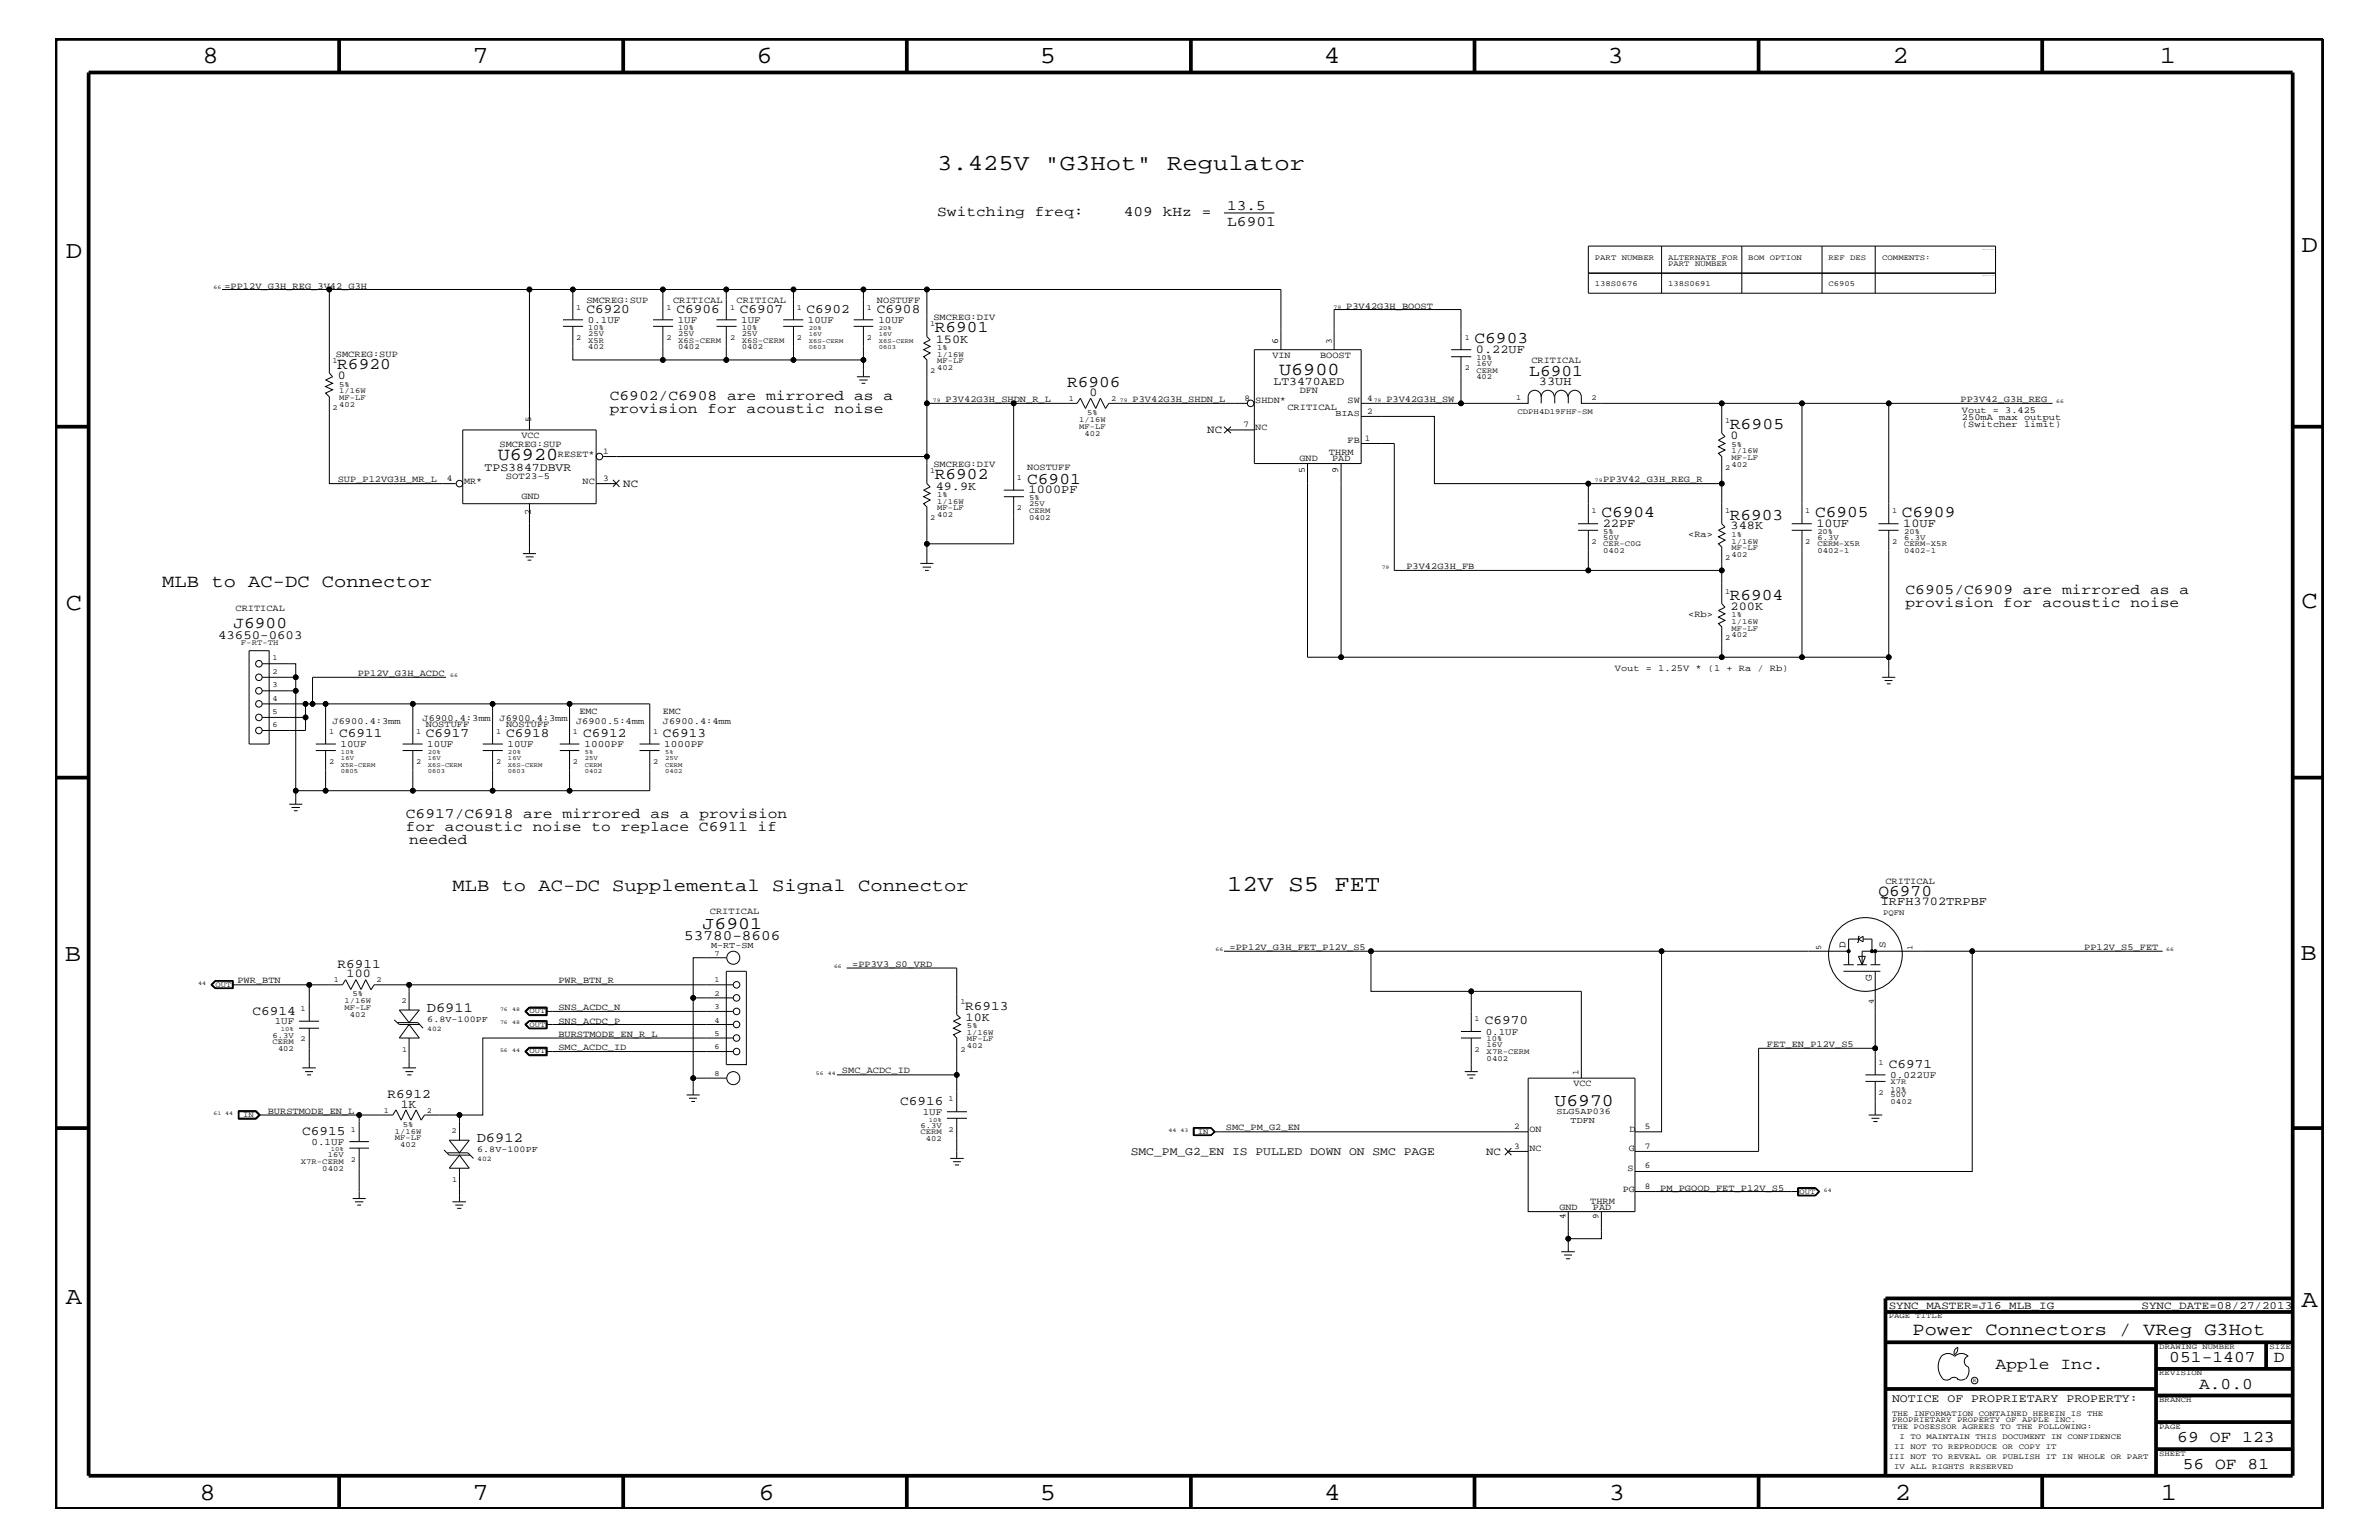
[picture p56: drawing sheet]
<svg xmlns="http://www.w3.org/2000/svg" width="432mm" height="279mm" viewBox="0 0 432 279" stroke-linecap="round" stroke-linejoin="round" font-family="sans-serif">
<defs><g id="words">
<g font-size="4.5">
<text x="36.7" y="11.5">8</text>
<text x="85.8" y="11.5">7</text>
<text x="137.3" y="11.5">6</text>
<text x="188.7" y="11.5">5</text>
<text x="240.3" y="11.5">4</text>
<text x="291.8" y="11.5">3</text>
<text x="343.5" y="11.5">2</text>
<text x="392" y="11.5">1</text>
<text x="11.9" y="46.8">D</text>
<text x="417.7" y="45.7">D</text>
<text x="11.9" y="110.6">C</text>
<text x="417.7" y="110.3">C</text>
<text x="11.8" y="174.3">B</text>
<text x="417.6" y="174.2">B</text>
<text x="11.9" y="236.7">A</text>
<text x="417.7" y="237.1">A</text>
<text x="36.2" y="272.1">8</text>
<text x="85.8" y="272.1">7</text>
<text x="137.7" y="272.1">6</text>
<text x="188.7" y="272.1">5</text>
<text x="240.4" y="272.1">4</text>
<text x="292" y="272.1">3</text>
<text x="343.9" y="272.1">2</text>
<text x="392.2" y="272.1">1</text>
</g>
<g font-size="4.1">
<text x="170.1" y="30.8">3.425V &quot;G3Hot&quot; Regulator</text>
<text x="222.8" y="161.7">12V S5 FET</text>
</g>
<g font-size="3.3">
<text x="232.2" y="68.1">U6900</text>
<text x="90.3" y="83.5">U6920</text>
<text x="29.5" y="106.5">MLB to AC-DC Connector</text>
<text x="82.1" y="161.7">MLB to AC-DC Supplemental Signal Connector</text>
<text x="347.1" y="242.3">Power Connectors / VReg G3Hot</text>
</g>
<g font-size="3.2">
<text x="127.5" y="168.6">J6901</text>
<text x="282.2" y="200.6">U6970</text>
</g>
<g font-size="3">
<text x="169.7" y="60.3">R6901</text>
<text x="267.6" y="62.3">C6903</text>
<text x="61.2" y="67">R6920</text>
<text x="193.7" y="70.1">R6906</text>
<text x="277.6" y="68.2">L6901</text>
<text x="313.9" y="77.9">R6905</text>
<text x="169.7" y="87">R6902</text>
<text x="186.4" y="87.7">C6901</text>
<text x="290.7" y="93.8">C6904</text>
<text x="313.9" y="94.3">R6903</text>
<text x="329.4" y="93.8">C6905</text>
<text x="345.2" y="93.8">C6909</text>
<text x="42.4" y="114">J6900</text>
<text x="313.9" y="108.8">R6904</text>
<text x="341" y="162.5">Q6970</text>
<text x="362.2" y="248.4">Apple Inc.</text>
<text x="393.7" y="247.1">051-1407</text>
<text x="399.2" y="252">A.0.0</text>
<text x="412.7" y="247.1">D</text>
<text x="395.2" y="261.6">69 OF 123</text>
<text x="396.2" y="266.6">56 OF 81</text>
</g>
<g font-size="2.6">
<text x="170.1" y="39.2">Switching freq:</text>
<text x="204" y="39.2">409 kHz =</text>
<text x="222.8" y="41">L6901</text>
<text x="222.8" y="38">13.5</text>
<text x="110.7" y="75">provision for acoustic noise</text>
<text x="110.7" y="72.6">C6902/C6908 are mirrored as a</text>
<text x="345.9" y="107.7">C6905/C6909 are mirrored as a</text>
<text x="345.9" y="110.2">provision for acoustic noise</text>
<text x="73.7" y="148.4">C6917/C6918 are mirrored as a provision</text>
<text x="73.7" y="150.7">for acoustic noise to replace C6911 if</text>
<text x="74.3" y="153.2">needed</text>
<text x="124.2" y="170.5">53780-8606</text>
</g>
<g font-size="2.5">
<text x="77.5" y="183.6">D6911</text>
<text x="86.5" y="207.2">D6912</text>
</g>
<g font-size="2.4">
<text x="106.4" y="56.8">C6920</text>
<text x="122.8" y="56.8">C6906</text>
<text x="134.3" y="56.8">C6907</text>
<text x="146.4" y="56.8">C6902</text>
<text x="159.2" y="56.8">C6908</text>
<text x="61.6" y="133.8">C6911</text>
<text x="77.3" y="133.8">C6917</text>
<text x="91.9" y="133.8">C6918</text>
<text x="105.8" y="133.8">C6912</text>
<text x="120.3" y="133.8">C6913</text>
<text x="61.3" y="175.6">R6911</text>
<text x="45.8" y="184.1">C6914</text>
<text x="175.2" y="183.3">R6913</text>
<text x="269.5" y="185.9">C6970</text>
<text x="342.8" y="193.7">C6971</text>
<text x="70.3" y="199.2">R6912</text>
<text x="163.4" y="200.4">C6916</text>
<text x="54.9" y="205.9">C6915</text>
</g>
<text font-size="2.3" x="39.6" y="115.9">43650-0603</text>
<g font-size="2.2">
<text x="169.8" y="62.2">150K</text>
<text x="267.9" y="64">0.22UF</text>
<text x="61.3" y="68.8">0</text>
<text x="197.7" y="71.8">0</text>
<text x="279.3" y="69.9">33UH</text>
<text x="314.1" y="79.7">0</text>
<text x="169.8" y="88.8">49.9K</text>
<text x="186.7" y="89.5">1000PF</text>
<text x="290.9" y="95.6">22PF</text>
<text x="329.7" y="95.6">10UF</text>
<text x="345.4" y="95.6">10UF</text>
<text x="314.1" y="96">348K</text>
<text x="314.1" y="110.6">200K</text>
<text x="341.4" y="164.3">IRFH3702TRPBF</text>
<text x="62.9" y="177.3">100</text>
<text x="175.3" y="185.2">10K</text>
<text x="72.7" y="200.9">1K</text>
</g>
<g font-size="2.1">
<text x="231.1" y="69.8">LT3470AED</text>
<text x="88" y="85.4">TPS3847DBVR</text>
<text x="205.2" y="209.6">SMC_PM_G2_EN IS PULLED DOWN ON SMC PAGE</text>
<text x="343.4" y="254.4">NOTICE OF PROPRIETARY PROPERTY:</text>
</g>
<g font-size="2">
<text x="219.1" y="78.6">NC</text>
<text x="113.1" y="88.3">NC</text>
<text x="269.7" y="209.6">NC</text>
<text x="342.8" y="237.4">SYNC_MASTER=J16_MLB_IG</text>
<text x="388.7" y="237.4">SYNC_DATE=08/27/2013</text>
</g>
<g font-size="1.9">
<text x="334.9" y="172" transform="rotate(-90 334.9 172)">D</text>
<text x="342.2" y="172" transform="rotate(-90 342.2 172)">S</text>
<text x="339.8" y="178" transform="rotate(-90 339.8 178)">G</text>
</g>
<g font-size="1.8">
<text x="106.7" y="58.6">0.1UF</text>
<text x="123" y="58.6">1UF</text>
<text x="134.5" y="58.6">1UF</text>
<text x="146.6" y="58.6">10UF</text>
<text x="159.4" y="58.6">10UF</text>
<text x="61.8" y="135.6">10UF</text>
<text x="77.6" y="135.6">10UF</text>
<text x="92.1" y="135.6">10UF</text>
<text x="106.1" y="135.6">1000PF</text>
<text x="120.6" y="135.6">1000PF</text>
<text x="49.9" y="185.9">1UF</text>
<text x="269.7" y="187.7">0.1UF</text>
<text x="343.1" y="195.6">0.022UF</text>
<text x="167.5" y="202.3">1UF</text>
<text x="56.6" y="207.7">0.1UF</text>
</g>
<g font-size="1.7">
<text x="40.7" y="52.4">=PP12V_G3H_REG_3V42_G3H</text>
<text x="106.4" y="55">SMCREG:SUP</text>
<text x="122.2" y="55">CRITICAL</text>
<text x="133.7" y="55">CRITICAL</text>
<text x="159.2" y="55">NOSTUFF</text>
<text x="169.4" y="58">SMCREG:DIV</text>
<text x="244.3" y="56">P3V42G3H_BOOST</text>
<text x="61" y="64.7">SMCREG:SUP</text>
<text x="231" y="64.9">VIN</text>
<text x="232" y="62.3" transform="rotate(-90 232 62.3)">6</text>
<text x="239.6" y="64.9">BOOST</text>
<text x="278" y="65.9">CRITICAL</text>
<text x="235.9" y="71.2">DFN</text>
<text x="171.6" y="72.9">P3V42G3H_SHDN_R_L</text>
<text x="205.6" y="72.9">P3V42G3H_SHDN_L</text>
<text x="227.8" y="73.2">SHDN*</text>
<text x="233.7" y="74.4">CRITICAL</text>
<text x="244.6" y="73.2">SW</text>
<text x="251.6" y="72.9">P3V42G3H_SW</text>
<text x="355.9" y="72.9">PP3V42_G3H_REG</text>
<text x="356.1" y="76.2">250mA max output</text>
<text x="356.1" y="75">Vout = 3.425</text>
<text x="356.1" y="77.4">(Switcher limit)</text>
<text x="90.7" y="81.1">SMCREG:SUP</text>
<text x="94.7" y="79.4">VCC</text>
<text x="101.3" y="82.8">RESET*</text>
<text x="227.8" y="78">NC</text>
<text x="235.9" y="83.6">GND</text>
<text x="241.2" y="82.5">THRM</text>
<text x="241.8" y="83.7">PAD</text>
<text x="244.6" y="80.5">FB</text>
<text x="61.3" y="87.5">SUP_P12VG3H_MR_L</text>
<text x="84.2" y="87.7">MR*</text>
<text x="91.8" y="87">SOT23-5</text>
<text x="105.7" y="87.7">NC</text>
<text x="169.4" y="84.7">SMCREG:DIV</text>
<text x="186.4" y="85.3">NOSTUFF</text>
<text x="236.8" y="85.9" transform="rotate(-90 236.8 85.9)">5</text>
<text x="242.9" y="85.9" transform="rotate(-90 242.9 85.9)">9</text>
<text x="291" y="87.5">PP3V42_G3H_REG_R</text>
<text x="94.7" y="90.5">GND</text>
<text x="96.4" y="93.5" transform="rotate(-90 96.4 93.5)">2</text>
<text x="306.4" y="97.4">&lt;Ra&gt;</text>
<text x="255.3" y="103.2">P3V42G3H_FB</text>
<text x="42.8" y="110.8">CRITICAL</text>
<text x="306.4" y="112">&lt;Rb&gt;</text>
<text x="64.9" y="122.6">PP12V_G3H_ACDC</text>
<text x="293.1" y="121.7">Vout = 1.25V * (1 + Ra / Rb)</text>
<text x="60.4" y="131.3">J6900.4:3mm</text>
<text x="76.7" y="130.8">J6900.4:3mm</text>
<text x="77.3" y="131.9">NOSTUFF</text>
<text x="90.7" y="130.8">J6900.4:3mm</text>
<text x="91.9" y="131.9">NOSTUFF</text>
<text x="104.6" y="131.3">J6900.5:4mm</text>
<text x="105.2" y="129.6">EMC</text>
<text x="120.3" y="131.3">J6900.4:4mm</text>
<text x="120.3" y="129.6">EMC</text>
<text x="342.2" y="160.5">CRITICAL</text>
<text x="128.9" y="165.9">CRITICAL</text>
<text x="223.2" y="172.3">=PP12V_G3H_FET_P12V_S5</text>
<text x="378.3" y="172.3">PP12V_S5_FET</text>
<text x="43.1" y="178.4">PWR_BTN</text>
<text x="101.3" y="178.4">PWR_BTN_R</text>
<text x="154.7" y="175.4">=PP3V3_S0_VRD</text>
<text x="101.3" y="183.2">SNS_ACDC_N</text>
<text x="101.3" y="185.7">SNS_ACDC_P</text>
<text x="101.3" y="188.1">BURSTMODE_EN_R_L</text>
<text x="101.3" y="190.5">SMC_ACDC_ID</text>
<text x="320.7" y="189.9">FET_EN_P12V_S5</text>
<text x="152.8" y="194.8">SMC_ACDC_ID</text>
<text x="285.6" y="197">VCC</text>
<text x="48.6" y="202">BURSTMODE_EN_L</text>
<text x="222.5" y="205.1">SMC_PM_G2_EN</text>
<text x="277.6" y="205.3">ON</text>
<text x="277.6" y="208.9">NC</text>
<text x="295.7" y="208.9">G</text>
<text x="295.7" y="205.3">D</text>
<text x="295.4" y="212.5">S</text>
<text x="283" y="219.6">GND</text>
<text x="288.6" y="218.4">THRM</text>
<text x="289.1" y="219.6">PAD</text>
<text x="294.6" y="216.2">PG</text>
<text x="301.3" y="216">PM_PGOOD_FET_P12V_S5</text>
</g>
<g font-size="1.6">
<text x="241.7" y="62.3" transform="rotate(-90 241.7 62.3)">3</text>
<text x="96.4" y="76.6" transform="rotate(-90 96.4 76.6)">5</text>
<text x="225.7" y="77.5">7</text>
<text x="225.9" y="72.7">8</text>
<text x="242.4" y="75.6">BIAS</text>
<text x="248.2" y="72.7">4</text>
<text x="248.2" y="75.1">2</text>
<text x="109.5" y="82.4">1</text>
<text x="247.7" y="80">1</text>
<text x="81.1" y="87.2">4</text>
<text x="109.5" y="87.3">3</text>
<text x="129.1" y="172">M-RT-SM</text>
<text x="77.6" y="185.4">6.8V-100PF</text>
<text x="286.5" y="195" transform="rotate(-90 286.5 195)">1</text>
<text x="282.5" y="202.1">SLG5AP036</text>
<text x="285.1" y="203.8">TDFN</text>
<text x="86.6" y="209.1">6.8V-100PF</text>
<text x="274.8" y="204.8">2</text>
<text x="274.8" y="208.5">3</text>
<text x="298.5" y="204.8">5</text>
<text x="298.5" y="208.5">7</text>
<text x="298.5" y="211.9">6</text>
<text x="298.5" y="215.8">8</text>
<text x="284.1" y="221.1" transform="rotate(-90 284.1 221.1)">4</text>
<text x="290.2" y="221.1" transform="rotate(-90 290.2 221.1)">9</text>
</g>
<g font-size="1.4">
<text x="289.5" y="47.1">PART NUMBER</text>
<text x="302.8" y="47.1">ALTERNATE FOR</text>
<text x="317.3" y="47.1">BOM OPTION</text>
<text x="331.9" y="47.1">REF DES</text>
<text x="341.6" y="47.1">COMMENTS:</text>
<text x="289.5" y="51.9">138S0676</text>
<text x="302.8" y="48.3">PART NUMBER</text>
<text x="302.8" y="51.9">138S0691</text>
<text x="331.9" y="51.9">C6905</text>
<text x="104.6" y="56.2">1</text>
<text x="106.8" y="59.8">10%</text>
<text x="121" y="56.2">1</text>
<text x="123.1" y="59.8">10%</text>
<text x="132.5" y="56.2">1</text>
<text x="134.6" y="59.8">10%</text>
<text x="144.6" y="56.2">1</text>
<text x="157.3" y="56.2">1</text>
<text x="168.8" y="59.2">1</text>
<text x="60.4" y="65.9">1</text>
<text x="104.6" y="61.7">2</text>
<text x="106.8" y="62.2">X5R</text>
<text x="106.8" y="60.9">25V</text>
<text x="106.8" y="63.4">402</text>
<text x="121" y="61.7">2</text>
<text x="123.1" y="62.2">X6S-CERM</text>
<text x="123.1" y="60.9">25V</text>
<text x="123.1" y="63.4">0402</text>
<text x="132.5" y="61.7">2</text>
<text x="134.6" y="63.4">0402</text>
<text x="134.6" y="60.9">25V</text>
<text x="134.6" y="62.2">X6S-CERM</text>
<text x="144.6" y="61.7">2</text>
<text x="157.3" y="61.7">2</text>
<text x="170.1" y="63.4">1%</text>
<text x="170.1" y="65.9">MF-LF</text>
<text x="170.1" y="64.7">1/16W</text>
<text x="265.9" y="61.7">1</text>
<text x="268" y="65.3">10%</text>
<text x="61.6" y="70.1">5%</text>
<text x="61.6" y="71.3">1/16W</text>
<text x="168.8" y="67.7">2</text>
<text x="170.1" y="67.1">402</text>
<text x="265.9" y="67.1">2</text>
<text x="268" y="68.8">402</text>
<text x="268" y="66.4">16V</text>
<text x="268" y="67.6">CERM</text>
<text x="60.4" y="74.4">2</text>
<text x="61.6" y="73.8">402</text>
<text x="61.6" y="72.6">MF-LF</text>
<text x="194" y="72.8">1</text>
<text x="195.9" y="76.6">1/16W</text>
<text x="195.9" y="77.8">MF-LF</text>
<text x="197.3" y="75.4">5%</text>
<text x="201.7" y="72.8">2</text>
<text x="275.2" y="72.6">1</text>
<text x="275.4" y="75.1">CDPH4D19FHF-SM</text>
<text x="288.9" y="72.6">2</text>
<text x="313.1" y="76.8">1</text>
<text x="196.8" y="79">402</text>
<text x="314.3" y="81.1">5%</text>
<text x="314.3" y="82.2">1/16W</text>
<text x="314.3" y="83.5">MF-LF</text>
<text x="168.8" y="85.9">1</text>
<text x="184.6" y="87.1">1</text>
<text x="313.1" y="85.3">2</text>
<text x="314.3" y="84.7">402</text>
<text x="168.8" y="94.3">2</text>
<text x="170.1" y="90.1">1%</text>
<text x="170.1" y="93.8">402</text>
<text x="170.1" y="92.6">MF-LF</text>
<text x="170.1" y="91.4">1/16W</text>
<text x="184.6" y="92.6">2</text>
<text x="186.8" y="90.7">5%</text>
<text x="186.8" y="94.3">0402</text>
<text x="186.8" y="91.8">25V</text>
<text x="186.8" y="93.1">CERM</text>
<text x="288.9" y="93.2">1</text>
<text x="313.1" y="93.2">1</text>
<text x="327.7" y="93.2">1</text>
<text x="343.4" y="93.2">1</text>
<text x="288.9" y="98.7">2</text>
<text x="291" y="97.9">50V</text>
<text x="291" y="96.8">5%</text>
<text x="291" y="100.4">0402</text>
<text x="291" y="99.1">CER-C0G</text>
<text x="313.1" y="101.6">2</text>
<text x="314.3" y="98.7">1/16W</text>
<text x="314.3" y="97.4">1%</text>
<text x="314.3" y="101">402</text>
<text x="314.3" y="99.9">MF-LF</text>
<text x="327.7" y="98.7">2</text>
<text x="329.9" y="100.4">0402-1</text>
<text x="329.9" y="99.1">CERM-X5R</text>
<text x="329.9" y="97.9">6.3V</text>
<text x="329.9" y="96.8">20%</text>
<text x="343.4" y="98.7">2</text>
<text x="345.6" y="99.1">CERM-X5R</text>
<text x="345.6" y="100.4">0402-1</text>
<text x="345.6" y="97.9">6.3V</text>
<text x="345.6" y="96.8">20%</text>
<text x="313.1" y="107.7">1</text>
<text x="314.3" y="112">1%</text>
<text x="314.3" y="113.1">1/16W</text>
<text x="43.7" y="117">F-RT-TH</text>
<text x="49.4" y="119.8">1</text>
<text x="313.1" y="116.2">2</text>
<text x="314.3" y="115.6">402</text>
<text x="314.3" y="114.4">MF-LF</text>
<text x="49.4" y="122.3">2</text>
<text x="49.4" y="124.7">3</text>
<text x="49.4" y="129.6">5</text>
<text x="49.4" y="127.1">4</text>
<text x="49.4" y="131.9">6</text>
<text x="59.8" y="133.2">1</text>
<text x="75.5" y="133.2">1</text>
<text x="90.1" y="133.2">1</text>
<text x="104" y="133.2">1</text>
<text x="118.5" y="133.2">1</text>
<text x="59.8" y="138.6">2</text>
<text x="75.5" y="138.6">2</text>
<text x="90.1" y="138.6">2</text>
<text x="104" y="138.6">2</text>
<text x="118.5" y="138.6">2</text>
<text x="341.8" y="166.1">PQFN</text>
<text x="129.7" y="173.4">7</text>
<text x="330.5" y="172.3" transform="rotate(-90 330.5 172.3)">5</text>
<text x="347.1" y="172.3" transform="rotate(-90 347.1 172.3)">1</text>
<text x="39.1" y="179">OUT</text>
<text x="60.6" y="178.3">1</text>
<text x="68.3" y="178.3">2</text>
<text x="129.7" y="178.3">1</text>
<text x="54.5" y="183.5">1</text>
<text x="62.5" y="182.1">1/16W</text>
<text x="62.5" y="183.2">MF-LF</text>
<text x="63.5" y="184.4">402</text>
<text x="64" y="180.8">5%</text>
<text x="72.9" y="181.9">2</text>
<text x="96.1" y="183.8">OUT</text>
<text x="129.7" y="180.7">2</text>
<text x="129.7" y="185.5">4</text>
<text x="129.7" y="183.1">3</text>
<text x="174.3" y="182.2">1</text>
<text x="267.6" y="185.3">1</text>
<text x="340.1" y="182.1" transform="rotate(-90 340.1 182.1)">4</text>
<text x="49.4" y="189.4">CERM</text>
<text x="49.4" y="188.2">6.3V</text>
<text x="50.5" y="190.6">402</text>
<text x="54.5" y="188.9">2</text>
<text x="73" y="190.8">1</text>
<text x="96.1" y="186.3">OUT</text>
<text x="96.1" y="191.1">OUT</text>
<text x="129.7" y="188">5</text>
<text x="129.7" y="190.4">6</text>
<text x="174.3" y="190.8">2</text>
<text x="175.5" y="186.5">5%</text>
<text x="175.5" y="188.9">MF-LF</text>
<text x="175.5" y="187.7">1/16W</text>
<text x="175.5" y="190.2">402</text>
<text x="267.6" y="190.8">2</text>
<text x="269.8" y="188.9">10%</text>
<text x="269.8" y="190">16V</text>
<text x="269.8" y="191.2">X7R-CERM</text>
<text x="129.7" y="195.3">8</text>
<text x="269.8" y="192.5">0402</text>
<text x="341" y="193.2">1</text>
<text x="343.2" y="196.7">X7R</text>
<text x="44.1" y="202.6">IN</text>
<text x="69.7" y="201.9">1</text>
<text x="77.5" y="201.9">2</text>
<text x="172.1" y="199.8">1</text>
<text x="341" y="198.7">2</text>
<text x="343.2" y="198.1">10%</text>
<text x="343.2" y="199.1">50V</text>
<text x="343.2" y="200.3">0402</text>
<text x="63.7" y="205.3">1</text>
<text x="71.7" y="206.9">MF-LF</text>
<text x="71.7" y="205.7">1/16W</text>
<text x="72.6" y="208.1">402</text>
<text x="73.1" y="204.4">5%</text>
<text x="82" y="205.5">2</text>
<text x="167" y="204.6">6.3V</text>
<text x="167" y="205.8">CERM</text>
<text x="168.1" y="207">402</text>
<text x="172.1" y="205.3">2</text>
<text x="217.4" y="205.7">IN</text>
<text x="54.6" y="211.3">X7R-CERM</text>
<text x="58.5" y="212.5">0402</text>
<text x="59.5" y="210">16V</text>
<text x="63.7" y="210.8">2</text>
<text x="82" y="214.4">1</text>
<text x="326.6" y="216.6">OUT</text>
<text x="342.8" y="239.2">PAGE TITLE</text>
<text x="391.9" y="244.7">DRAWING NUMBER</text>
<text x="411.9" y="244.7">SIZE</text>
<text x="391.9" y="249.5">REVISION</text>
<text x="343.4" y="256.8">THE INFORMATION CONTAINED HEREIN IS THE</text>
<text x="391.9" y="254.4">BRANCH</text>
<text x="343.4" y="258">PROPRIETARY PROPERTY OF APPLE INC.</text>
<text x="343.4" y="259.3">THE POSESSOR AGREES TO THE FOLLOWING:</text>
<text x="343.8" y="262.9">II NOT TO REPRODUCE OR COPY IT</text>
<text x="344.8" y="261.1">I TO MAINTAIN THIS DOCUMENT IN CONFIDENCE</text>
<text x="391.9" y="259.3">PAGE</text>
<text x="342.8" y="264.7">III NOT TO REVEAL OR PUBLISH IT IN WHOLE OR PART</text>
<text x="343.8" y="266.6">IV ALL RIGHTS RESERVED</text>
<text x="391.9" y="264.1">SHEET</text>
</g>
<g font-size="1.3">
<text x="77.6" y="187">402</text>
<text x="86.6" y="210.7">402</text>
</g>
<g font-size="1.2">
<text x="146.8" y="59.8">20%</text>
<text x="159.5" y="59.8">20%</text>
<text x="146.8" y="60.9">16V</text>
<text x="146.8" y="62.2">X6S-CERM</text>
<text x="146.8" y="63.4">0603</text>
<text x="159.5" y="63.4">0603</text>
<text x="159.5" y="60.9">16V</text>
<text x="159.5" y="62.2">X6S-CERM</text>
<text x="61.9" y="136.8">10%</text>
<text x="61.9" y="137.9">16V</text>
<text x="77.6" y="136.8">20%</text>
<text x="77.6" y="137.9">16V</text>
<text x="92.2" y="136.8">20%</text>
<text x="92.2" y="137.9">16V</text>
<text x="106.2" y="136.8">5%</text>
<text x="106.2" y="137.9">25V</text>
<text x="120.7" y="136.8">5%</text>
<text x="120.7" y="137.9">25V</text>
<text x="61.9" y="139.1">X5R-CERM</text>
<text x="61.9" y="140.3">0805</text>
<text x="77.6" y="139.1">X6S-CERM</text>
<text x="77.6" y="140.3">0603</text>
<text x="92.2" y="140.3">0603</text>
<text x="92.2" y="139.1">X6S-CERM</text>
<text x="106.2" y="140.3">0402</text>
<text x="106.2" y="139.1">CERM</text>
<text x="120.7" y="139.1">CERM</text>
<text x="120.7" y="140.3">0402</text>
<text x="51" y="187.1">10%</text>
<text x="168.6" y="203.5">10%</text>
<text x="60" y="208.9">10%</text>
</g>
<g font-size="1">
<text x="38.8" y="52.5">66</text>
<text x="242.1" y="56">79</text>
<text x="169.3" y="72.9">79</text>
<text x="203.3" y="72.9">79</text>
<text x="249.3" y="72.9">79</text>
<text x="373.2" y="73.2">66</text>
<text x="289.5" y="87.5">79</text>
<text x="250.8" y="103.2">79</text>
<text x="81.7" y="122.9">66</text>
<text x="220.6" y="172.6">66</text>
<text x="393.2" y="172.6">66</text>
<text x="36" y="178.7">44</text>
<text x="151.4" y="175.6">66</text>
<text x="90.8" y="183.5">76</text>
<text x="90.8" y="185.9">76</text>
<text x="93" y="183.5">48</text>
<text x="93" y="185.9">48</text>
<text x="90.8" y="190.8">56</text>
<text x="93" y="190.8">44</text>
<text x="148.1" y="195">56</text>
<text x="150.3" y="195">44</text>
<text x="38.8" y="202.3">61 44</text>
<text x="212.1" y="205.3">44</text>
<text x="214.3" y="205.3">43</text>
<text x="331" y="216.2">64</text>
<text x="358.1" y="250.7">R</text>
</g>
</g></defs>
<g fill="none" stroke="#000" stroke-width=".18">
<path d="M222.2 38.6h9.1M40.3 52.5h19.5M96.1 52.5h7.9M102.2 59.2h3.6M102.2 58h3.6M104 59.2v6.1h16.3M104 58v-5.5h16.3v5.5M118.5 59.2h3.7M118.5 58h3.7M120.3 59.2v6.1h11.5M120.3 52.5h11.5v5.5M130 59.2h3.7"/>
<path d="M130 58h3.7M131.8 59.2v6.1h12.2M131.8 52.5h12.2v5.5M142.2 59.2h3.6M142.2 58h3.6M144 59.2v6.1M144 52.5h24.2M154.9 59.2h3.6M154.9 58h3.6M156.7 52.5v5.5M156.7 59.2v9.2M288.3 44.6h73.9v8.6h-73.9z"/>
<path d="M288.3 49.6h73.9M301.6 44.6v8.6M316.1 44.6v8.6M330.7 44.6v8.6M340.4 44.6v8.6M84 78h24.2v13.4h-24.2zM96.1 78v-25.5h-36.3v15.2l.6 .7-1.3 .5 1.3 .6-1.3 .6 1.3 .6-1.3 .6 .7 .7v15.7h22.9M144 65.3h12.7M155.5 68.4h2.4M156 68.9h1.5M156.4 69.5h.7M168.2 73.2h27.3l.6-1 .9 1.9 1-1.9 .9 1.9 .8-1.9 1 1.9 .6-.9h25.1"/>
<path d="M184 73.2v15.7M222.2 77.4l1.2 1.2M222.8 78h4.9M223.4 77.4l-1.2 1.2M227.7 63.4h19.4v20.7h-19.4zM232.5 63.4v-10.9h-64.3v8.6l.6 .6-1.2 .6 1.2 .6-1.2 .5 1.2 .6-1.2 .7 .6 .6v17.5M242.1 63.4v-7.2h23.1v7.2M247.1 75.6h13.3v12.1h27.9v7.3M263.4 63.4h3.6M263.4 64.7h3.6M265.2 64.7v8.5M279.7 72a1.19 1.19 0 0 0-1.1-1.2 1.19 1.19 0 0 0-1.2 1.2v1.2h-30.3"/>
<path d="M279.7 72a1.19 1.19 0 0 1 1.2-1.2 1.19 1.19 0 0 1 1.2 1.2M279.7 72v1.2M284.6 72a1.19 1.19 0 0 0-1.2-1.2 1.19 1.19 0 0 0-1.2 1.2v1.2M284.6 73.2v-1.2a1.19 1.19 0 0 1 1.2-1.2 1.19 1.19 0 0 1 1.2 1.2v1.2h25.5M327.1 73.2h-14.6v5.4l.6 .6-1.2 .7 1.2 .6-1.2 .6 1.2 .5-1.2 .6 .6 .6v12.2l.6 .6-1.2 .6 1.2 .6-1.2 .6 1.2 .6-1.2 .7 .6 .6v4.2M342.8 73.2h-15.7v21.8M372.5 73.2h-29.7v21.8M96.1 91.4v9M108.2 87.7h3.6M109.5 82.8h58.7v4.9l.6 .6-1.2 .6 1.2 .6-1.2 .6 1.2 .6-1.2 .7 .6 .6v10.2M111.3 87.1l1.1 1.2M112.4 87.1l-1.1 1.2"/>
<path d="M182.2 90.1h3.6M182.2 88.9h3.6M184 90.1v8.6h-15.8M237.3 84.1v35.1h6.1M243.4 84.1v35.1h69.1M247.1 80.5h6v23h35.2M286.4 96.2h3.7M286.4 95h3.7M288.3 96.2v7.3h24.2v6l.6 .7-1.2 .6 1.2 .6-1.2 .6 1.2 .6-1.2 .5 .6 .6v5.5h14.6M288.3 87.7h24.2M325.2 96.2h3.6M325.2 95h3.6"/>
<path d="M327.1 96.2v23M341 96.2h3.6M341 95h3.6M342.8 96.2v26.7M45.2 118.1h3.7v16.9h-3.7zM94.9 100.4h2.4M95.4 101h1.5M95.8 101.6h.6M167 102.2h2.4M167.5 102.9h1.5M167.9 103.5h.7M327.1 119.2h15.7"/>
<path d="M47.6 122.9h6.1v2.4M47.6 120.4h6.1v2.5M47.6 130.2h7.9v2.3h-7.9M47.6 127.7h9.1M47.6 125.3h6.1M53.7 125.3v20.6M55.5 127.7v2.5M56.7 127.7h18.2v7.3M57.3 136.2h3.7M57.3 135h3.7M59.1 136.2v7.3h-5.4M59.1 127.7v7.3"/>
<path d="M73.1 136.2h3.6M73.1 135h3.6M74.9 136.2v7.3h-15.8M74.9 127.7h14.5v7.3M80.9 122.9h-24.2v4.8M87.6 136.2h3.7M87.6 135h3.7M89.4 136.2v7.3h-14.5M89.4 127.7h14v7.3M101.6 136.2h3.6M101.6 135h3.6M103.4 136.2v7.3h-14"/>
<path d="M103.4 127.7h14.5v7.3M116.1 136.2h3.6M116.1 135h3.6M117.9 136.2v7.3h-14.5M341.6 122.9h2.4M342.1 123.5h1.4M342.5 124.1h.7M52.5 145.9h2.4M52.9 146.5h1.5M53.3 147.1h.7M39 177.9h3.3v1.5h-3.3l-.7-.7zM39.1 178l-.6 .7 .6 .6"/>
<path d="M39.1 177.9l-.7 .8 .7 .7M39.1 178l-.7 .7 .7 .6M39.1 179.3h3.1M39.1 178h3.1M42.2 178.7h13.9M42.2 178v1.3M42.2 177.9v1.5M67.3 179.5l-.9-1.8-.9 1.8-.9-1.8-.9 1.8-1-1.8-.6 1h-6v6.6M74.3 178.7h-6.4l-.6 .9M131.8 176.2h3.7v17h-3.7zM131.8 173.8h-6v7.2M133.1 178.7h-58.8v4.5"/>
<path d="M153.7 175.6h20v8.5l.6 .6-1.2 .6 1.2 .6-1.2 .6 1.2 .6-1.2 .6 .6 .6v13.4M222.2 172.6h79.4M248.8 172.6v7.3h18.2v7.2M267 179.9h20v15.7M334.6 175h1.9M334.6 176.2h6.7M335.5 172.6h-33.9v32.7h-4.8M337.1 175h1.7M337.3 170.4l.9 .5v-1l-.9 .5h-1.8v4.6M337.3 170h.2M337.3 169.9v1h-.2M337.3 173.5h1.3l-.6 1.5z"/>
<path d="M338.2 170.4h1.6v2.2M339.5 175h1.8M340.4 172.6v2.4M340.4 176.2v18.8M358 172.6h-20v2.4M392.5 172.6h-34.5v39.9h-61.2M54.3 186.5h3.6M54.3 185.3h3.6M54.9 193.7h2.4M55.4 194.4h1.4M55.7 195h.8M56.1 186.5v7.2"/>
<path d="M71.5 185l1 .9h3.7M72.1 185.5h3.8l.9 1M72.5 183.2h3.6l-1.8 2.3zM73.1 193.7h2.4M73.6 194.4h1.4M73.9 195h.8M74.3 185.9l1.8 2.4h-3.6zM74.3 188.3v5.4M95.3 185.9l.7-.7h3.3v1.4h-3.3zM95.3 190.8l.7-.8h3.3v1.5h-3.3zM95.4 190.8l.7-.7h3v1.3h-3zM96 182.7h3.3v1.6h-3.3l-.7-.8z"/>
<path d="M96.1 185.3l-.6 .6 .6 .6M96.1 190l-.8 .8 .8 .7h3.1v-1.5M96.1 182.7l-.8 .8 .8 .7M96.1 184.2l-.7-.7 .7-.7h3v1.4M96.1 185.3h3v1.2h-3M96.1 185.2l-.8 .7 .8 .7M96.1 185.3l-.7 .6 .7 .6M99.1 182.9h-3l-.6 .6 .6 .6h3M99.1 190.2h-3l-.6 .6 .6 .6M99.1 190.8h34M99.1 183.5h34M99.1 185.9h34"/>
<path d="M99.2 182.7v1.5h-3.1M99.2 185.2v1.4M124.6 198.7h2.4M125.1 199.2h1.4M125.5 199.8h.7M125.8 195.6v3.1M133.1 181h-7.3v14.6h6M133.1 188.3h-45.5v14h-4.2M151.9 195h21.8M265.2 188.3h3.6M265.2 187.1h3.6M265.9 194.4h2.3"/>
<path d="M266.3 195h1.5M266.7 195.6h.7M267 188.3v6.1M277.4 195.6h19.4v24.2h-19.4zM338.6 195h3.6M338.6 196.2h3.6M340.4 196.2v6.1M340.4 190.2h-21.2v18.7h-22.4M43.3 201.5h3.2l.7 .8-.7 .8h-3.2zM43.3 201.6h3.1l.7 .7-.7 .6h-3.1zM43.3 201.7h3.1l.6 .6M46.5 201.5l.7 .8-.7 .7h-3.2"/>
<path d="M47 202.3h18.2M47 202.3l-.6 .6M63.4 208.3h3.6M63.4 207.1h3.6M64 217.5h2.4M64.4 218h1.6M64.9 218.6h.6M65.2 208.3v9.2M80.6 208.6l.9 1h3.8M81.2 209.2h3.7l1 1M81.5 206.9h3.7l-1.8 2.3zM82.1 218h2.5"/>
<path d="M82.6 218.6h1.5M83 219.2h.7M83.4 209.6l1.8 2.3h-3.7zM83.4 206.9v-4.6h-6.4l-.5 .9-1-1.8-.9 1.8-.9-1.8-.9 1.8-.9-1.8-.6 .9h-6.1v4.8M83.4 211.9v6.1M171.9 202.9h3.6M171.9 201.7h3.6M172.5 210.2h2.4M173 210.8h1.4M173.3 211.4h.8M173.7 202.9v7.3M216.7 205.9h3.1"/>
<path d="M216.7 204.6v1.4M216.7 204.7h3.1M216.7 204.7v1.2M219.8 204.6h-3.2v1.4h3.2M219.8 204.6l.8 .7-.8 .7M219.8 204.6l.7 .7M219.8 204.7l.7 .6M219.8 204.7l.6 .6M220.4 205.3l-.6 .6M220.4 205.3h57M220.5 205.3l-.7 .6M220.5 205.3l-.7 .7"/>
<path d="M273.1 208.3l1.2 1.3M273.7 208.9h3.7M274.3 208.3l-1.2 1.3M284.6 219.8v4.9h6.1v-4.9M296.8 216.2h29.7M326.4 215.6h3.1l.6 .6-.6 .7h-3.1zM326.5 215.6v1.3M329.4 215.6l.7 .6M329.5 215.5h-3.2v1.4h3.2M329.5 215.5l.8 .7-.8 .7M329.5 215.5l.7 .7-.7 .7M330.1 216.2l-.7 .7"/>
<path d="M339.2 202.3h2.4M339.7 202.9h1.4M340 203.5h.8M283.4 227.1h2.4M283.9 227.7h1.4M284.2 228.4h.8M284.6 224.7v2.4M352.3 246.1a1.72 1.72 0 0 1 2.5 0 1.69 1.69 0 0 1 2.4 0M352.4 246a3.2 3.2 0 0 0 .4 4.3l.8 .1 .4-.2M354 250.2l.7-.3 .7 .3M355.2 250.2l.7 .2 .7-.2M355.3 244.4v.3a1.18 1.18 0 0 1-.6 1.1"/>
<path d="M355.4 244.4a.99 .99 0 0 0-.6 1.4M357.2 246a1.04 1.04 0 0 0-.7 1 1.04 1.04 0 0 0 .7 1M357.3 248l.1 .7a2.11 2.11 0 0 1-.6 1.5"/>
<circle cx="59.8" cy="52.5" r=".42"/>
<circle cx="96.1" cy="52.5" r=".42"/>
<circle cx="104" cy="52.5" r=".42"/>
<circle cx="120.3" cy="52.5" r=".42"/>
<circle cx="131.8" cy="52.5" r=".42"/>
<circle cx="144" cy="52.5" r=".42"/>
<circle cx="156.7" cy="52.5" r=".42"/>
<circle cx="168.2" cy="52.5" r=".42"/>
<circle cx="120.3" cy="65.3" r=".42"/>
<circle cx="131.8" cy="65.3" r=".42"/>
<circle cx="144" cy="65.3" r=".42"/>
<circle cx="156.7" cy="65.3" r=".42"/>
<circle cx="168.2" cy="73.2" r=".42"/>
<circle cx="184" cy="73.2" r=".42"/>
<circle cx="227" cy="73.2" r=".59"/>
<circle cx="265.2" cy="73.2" r=".42"/>
<circle cx="312.5" cy="73.2" r=".42"/>
<circle cx="327.1" cy="73.2" r=".42"/>
<circle cx="342.8" cy="73.2" r=".42"/>
<circle cx="83.4" cy="87.7" r=".59"/>
<circle cx="108.8" cy="82.8" r=".59"/>
<circle cx="168.2" cy="98.7" r=".42"/>
<circle cx="168.2" cy="82.8" r=".42"/>
<circle cx="288.3" cy="87.7" r=".42"/>
<circle cx="312.5" cy="87.7" r=".42"/>
<circle cx="243.4" cy="119.2" r=".42"/>
<circle cx="288.3" cy="103.5" r=".42"/>
<circle cx="312.5" cy="119.2" r=".42"/>
<circle cx="312.5" cy="103.5" r=".42"/>
<circle cx="327.1" cy="119.2" r=".42"/>
<circle cx="342.8" cy="119.2" r=".42"/>
<circle cx="47" cy="122.9" r=".59"/>
<circle cx="47" cy="130.2" r=".59"/>
<circle cx="47" cy="120.4" r=".59"/>
<circle cx="47" cy="125.3" r=".59"/>
<circle cx="47" cy="132.5" r=".59"/>
<circle cx="47" cy="127.7" r=".59"/>
<circle cx="53.7" cy="125.3" r=".42"/>
<circle cx="53.7" cy="122.9" r=".42"/>
<circle cx="55.5" cy="130.2" r=".42"/>
<circle cx="55.5" cy="127.7" r=".42"/>
<circle cx="56.7" cy="127.7" r=".42"/>
<circle cx="59.1" cy="127.7" r=".42"/>
<circle cx="74.9" cy="127.7" r=".42"/>
<circle cx="89.4" cy="127.7" r=".42"/>
<circle cx="103.4" cy="127.7" r=".42"/>
<circle cx="53.7" cy="143.5" r=".42"/>
<circle cx="59.1" cy="143.5" r=".42"/>
<circle cx="74.9" cy="143.5" r=".42"/>
<circle cx="89.4" cy="143.5" r=".42"/>
<circle cx="103.4" cy="143.5" r=".42"/>
<circle cx="56.1" cy="178.7" r=".42"/>
<circle cx="74.3" cy="178.7" r=".42"/>
<circle cx="133.1" cy="173.8" r="1.19"/>
<circle cx="133.7" cy="178.7" r=".59"/>
<circle cx="248.8" cy="172.6" r=".42"/>
<circle cx="267" cy="179.9" r=".42"/>
<circle cx="301.6" cy="172.6" r=".42"/>
<circle cx="335.5" cy="172.6" r=".25"/>
<circle cx="338.6" cy="173.2" r="6.7"/>
<circle cx="339.8" cy="172.6" r=".25"/>
<circle cx="340.4" cy="172.6" r=".25"/>
<circle cx="358" cy="172.6" r=".42"/>
<circle cx="125.8" cy="195.6" r=".42"/>
<circle cx="125.8" cy="181" r=".42"/>
<circle cx="133.1" cy="195.6" r="1.19"/>
<circle cx="133.7" cy="185.9" r=".59"/>
<circle cx="133.7" cy="190.8" r=".59"/>
<circle cx="133.7" cy="181" r=".59"/>
<circle cx="133.7" cy="183.5" r=".59"/>
<circle cx="133.7" cy="188.3" r=".59"/>
<circle cx="173.7" cy="195" r=".42"/>
<circle cx="340.4" cy="190.2" r=".42"/>
<circle cx="65.2" cy="202.3" r=".42"/>
<circle cx="83.4" cy="202.3" r=".42"/>
<circle cx="284.6" cy="224.7" r=".42"/>
<circle cx="358.4" cy="250.5" r=".59"/>
</g>
<g fill="#000">
<circle cx="59.8" cy="52.5" r=".42"/>
<circle cx="96.1" cy="52.5" r=".42"/>
<circle cx="104" cy="52.5" r=".42"/>
<circle cx="120.3" cy="52.5" r=".42"/>
<circle cx="131.8" cy="52.5" r=".42"/>
<circle cx="144" cy="52.5" r=".42"/>
<circle cx="156.7" cy="52.5" r=".42"/>
<circle cx="168.2" cy="52.5" r=".42"/>
<circle cx="120.3" cy="65.3" r=".42"/>
<circle cx="131.8" cy="65.3" r=".42"/>
<circle cx="144" cy="65.3" r=".42"/>
<circle cx="156.7" cy="65.3" r=".42"/>
<circle cx="168.2" cy="73.2" r=".42"/>
<circle cx="184" cy="73.2" r=".42"/>
<circle cx="265.2" cy="73.2" r=".42"/>
<circle cx="312.5" cy="73.2" r=".42"/>
<circle cx="327.1" cy="73.2" r=".42"/>
<circle cx="342.8" cy="73.2" r=".42"/>
<circle cx="168.2" cy="98.7" r=".42"/>
<circle cx="168.2" cy="82.8" r=".42"/>
<circle cx="288.3" cy="87.7" r=".42"/>
<circle cx="312.5" cy="87.7" r=".42"/>
<circle cx="243.4" cy="119.2" r=".42"/>
<circle cx="288.3" cy="103.5" r=".42"/>
<circle cx="312.5" cy="119.2" r=".42"/>
<circle cx="312.5" cy="103.5" r=".42"/>
<circle cx="327.1" cy="119.2" r=".42"/>
<circle cx="342.8" cy="119.2" r=".42"/>
<circle cx="53.7" cy="125.3" r=".42"/>
<circle cx="53.7" cy="122.9" r=".42"/>
<circle cx="55.5" cy="130.2" r=".42"/>
<circle cx="55.5" cy="127.7" r=".42"/>
<circle cx="56.7" cy="127.7" r=".42"/>
<circle cx="59.1" cy="127.7" r=".42"/>
<circle cx="74.9" cy="127.7" r=".42"/>
<circle cx="89.4" cy="127.7" r=".42"/>
<circle cx="103.4" cy="127.7" r=".42"/>
<circle cx="53.7" cy="143.5" r=".42"/>
<circle cx="59.1" cy="143.5" r=".42"/>
<circle cx="74.9" cy="143.5" r=".42"/>
<circle cx="89.4" cy="143.5" r=".42"/>
<circle cx="103.4" cy="143.5" r=".42"/>
<circle cx="56.1" cy="178.7" r=".42"/>
<circle cx="74.3" cy="178.7" r=".42"/>
<circle cx="248.8" cy="172.6" r=".42"/>
<circle cx="267" cy="179.9" r=".42"/>
<circle cx="301.6" cy="172.6" r=".42"/>
<circle cx="335.5" cy="172.6" r=".25"/>
<circle cx="339.8" cy="172.6" r=".25"/>
<circle cx="340.4" cy="172.6" r=".25"/>
<circle cx="358" cy="172.6" r=".42"/>
<circle cx="125.8" cy="195.6" r=".42"/>
<circle cx="125.8" cy="181" r=".42"/>
<circle cx="173.7" cy="195" r=".42"/>
<circle cx="340.4" cy="190.2" r=".42"/>
<circle cx="65.2" cy="202.3" r=".42"/>
<circle cx="83.4" cy="202.3" r=".42"/>
<circle cx="284.6" cy="224.7" r=".42"/>
</g>
<g fill="none" stroke="#000" stroke-width=".68" stroke-linecap="butt">
<path d="M10.1 7.1h411.5v266.7h-411.5zM16.1 13.2h400v254.5h-400zM61.6 7.1v6.1M113.1 7.1v6.1M164.6 7.1v6.1M216.2 7.1v6.1M267.6 7.1v6.1M319.2 7.1v6.1M370.7 7.1v6.1M10.1 77.4h6M416.1 77.4h5.5M10.1 141.1h6"/>
<path d="M416.1 141.1h5.5M10.1 204.7h6M416.1 204.7h5.5M342.2 238h73.9M416.1 235.6h-73.9v32.1M342.2 243.5h73.9M342.2 252h49.1M391.3 248.4h24.8M391.3 243.5v24.2M391.3 258h24.8M391.3 253.2h24.8M411.3 243.5v4.9"/>
<path d="M61.6 267.7v6.1M113.1 267.7v6.1M164.6 267.7v6.1M216.2 268v5.8M267.6 267.7v6.1M319.2 267.7v6.1M370.7 267.7v6.1M391.3 262.9h24.8"/>
</g>
<use href="#words"/>
</svg>
